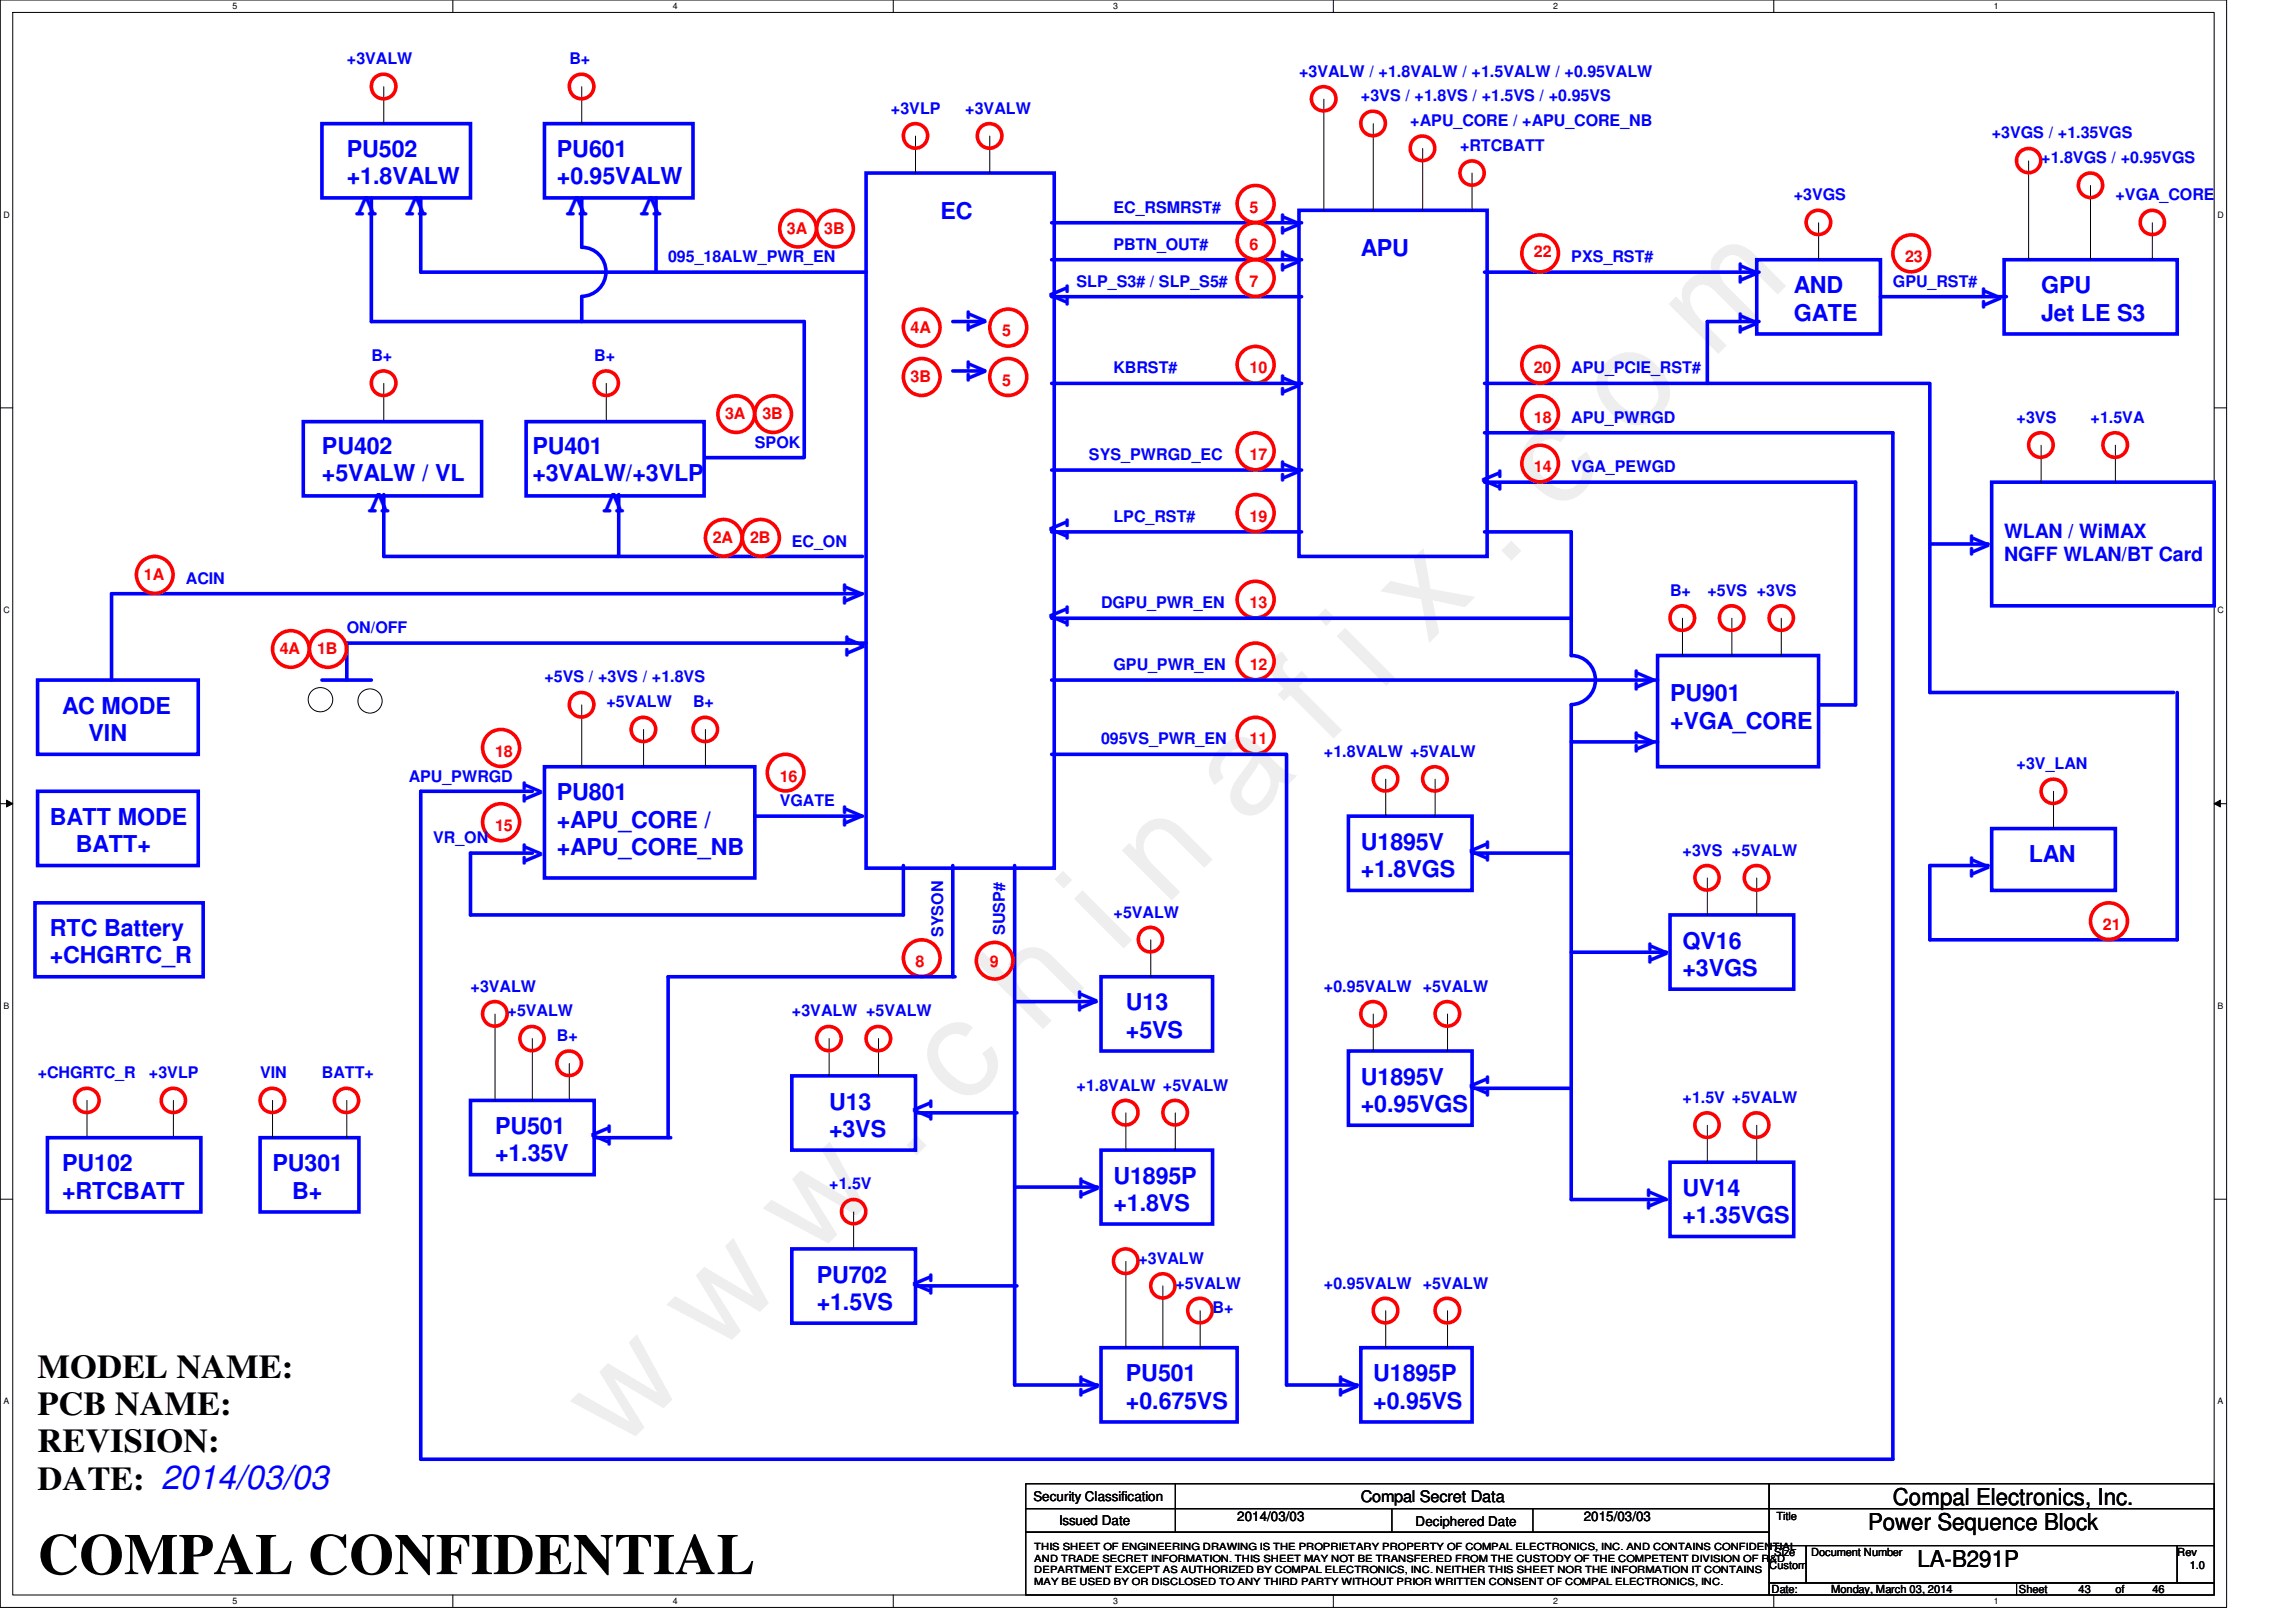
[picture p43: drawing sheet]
<svg xmlns="http://www.w3.org/2000/svg" width="297mm" height="210mm" viewBox="0 0 297 210" stroke-linecap="round" stroke-linejoin="round" font-family="sans-serif">
<defs><g id="words">
<text font-size="17.6" fill="#f00" x="80.1" y="188" transform="rotate(-45 80.1 188)">w w w . c h i n a f i x . c o m</text>
<text font-size="7.5" x="4.9" y="203.7">COMPAL CONFIDENTIAL</text>
<g font-size="4.3" fill="#00f">
<text x="48.7" y="25.4" transform="rotate(180 48.7 25.4)">V</text>
<text x="55.1" y="25.4" transform="rotate(180 55.1 25.4)">V</text>
<text x="75.9" y="25.4" transform="rotate(180 75.9 25.4)">V</text>
<text x="85.5" y="25.4" transform="rotate(180 85.5 25.4)">V</text>
<text x="168.2" y="35.1" transform="rotate(-90 168.2 35.1)">V V</text>
<text x="135.8" y="36.8" transform="rotate(90 135.8 36.8)">V</text>
<text x="227.5" y="36.7" transform="rotate(-90 227.5 36.7)">V</text>
<text x="258.9" y="39.8" transform="rotate(-90 258.9 39.8)">V</text>
<text x="127.6" y="42.9" transform="rotate(-90 127.6 42.9)">V</text>
<text x="227.5" y="43.1" transform="rotate(-90 227.5 43.1)">V</text>
<text x="127.6" y="49.3" transform="rotate(-90 127.6 49.3)">V</text>
<text x="168.2" y="51.1" transform="rotate(-90 168.2 51.1)">V</text>
<text x="50.3" y="63.8" transform="rotate(180 50.3 63.8)">V</text>
<text x="80.7" y="63.8" transform="rotate(180 80.7 63.8)">V</text>
<text x="168.2" y="62.3" transform="rotate(-90 168.2 62.3)">V</text>
<text x="191.8" y="60.8" transform="rotate(90 191.8 60.8)">V</text>
<text x="135.8" y="67.2" transform="rotate(90 135.8 67.2)">V</text>
<text x="257.4" y="71.8" transform="rotate(-90 257.4 71.8)">V</text>
<text x="111.6" y="78.1" transform="rotate(-90 111.6 78.1)">V</text>
<text x="135.8" y="78.4" transform="rotate(90 135.8 78.4)">V</text>
<text x="111.9" y="84.8" transform="rotate(-90 111.9 84.8)">V</text>
<text x="214" y="89.3" transform="rotate(-90 214 89.3)">V</text>
<text x="214" y="97.3" transform="rotate(-90 214 97.3)">V</text>
<text x="70.1" y="103.8" transform="rotate(-90 70.1 103.8)">V</text>
<text x="111.6" y="106.9" transform="rotate(-90 111.6 106.9)">V</text>
<text x="70.1" y="111.8" transform="rotate(-90 70.1 111.8)">V</text>
<text x="190.2" y="108.8" transform="rotate(90 190.2 108.8)">V</text>
<text x="257.4" y="113.5" transform="rotate(-90 257.4 113.5)">V</text>
<text x="215.8" y="124.7" transform="rotate(-90 215.8 124.7)">V</text>
<text x="142" y="130.9" transform="rotate(-90 142 130.9)">V</text>
<text x="118.1" y="142.4" transform="rotate(90 118.1 142.4)">V</text>
<text x="190.2" y="139.2" transform="rotate(90 190.2 139.2)">V</text>
<text x="76.5" y="145.6" transform="rotate(90 76.5 145.6)">V</text>
<text x="142.2" y="155.1" transform="rotate(-90 142.2 155.1)">V</text>
<text x="215.6" y="156.5" transform="rotate(-90 215.6 156.5)">V</text>
<text x="118.1" y="164.8" transform="rotate(90 118.1 164.8)">V</text>
<text x="142.2" y="180.7" transform="rotate(-90 142.2 180.7)">V</text>
<text x="175.8" y="180.7" transform="rotate(-90 175.8 180.7)">V</text>
</g>
<g font-size="4.3">
<text x="4.9" y="178.4">MODEL NAME:</text>
<text x="4.9" y="183.2">PCB NAME:</text>
<text x="4.9" y="188">REVISION:</text>
<text x="4.9" y="192.8">DATE: 2014/03/03</text>
</g>
<g font-size="3" fill="#00f">
<text x="44.9" y="20.4">PU502</text>
<text x="44.9" y="23.9">+1.8VALW</text>
<text x="72.1" y="20.4">PU601</text>
<text x="72.1" y="23.9">+0.95VALW</text>
<text x="121.7" y="28.4">EC</text>
<text x="176.1" y="33.1">APU</text>
<text x="232.1" y="38">AND</text>
<text x="232.1" y="41.5">GATE</text>
<text x="264.1" y="38">GPU</text>
<text x="264.1" y="41.5">Jet LE S3</text>
<text x="41.7" y="58.8">PU402</text>
<text x="68.9" y="58.8">PU401</text>
<text x="41.7" y="62.3">+5VALW / VL</text>
<text x="68.9" y="62.3">+3VALW/+3VLP</text>
<text x="8" y="92.4">AC MODE</text>
<text x="11.4" y="95.9">VIN</text>
<text x="216.1" y="90.8">PU901</text>
<text x="216.1" y="94.3">+VGA_CORE</text>
<text x="6.4" y="106.8">BATT MODE</text>
<text x="72" y="103.6">PU801</text>
<text x="72" y="107.1">+APU_CORE /</text>
<text x="9.8" y="110.3">BATT+</text>
<text x="72" y="110.6">+APU_CORE_NB</text>
<text x="176.1" y="110">U1895V</text>
<text x="176.1" y="113.5">+1.8VGS</text>
<text x="262.5" y="111.6">LAN</text>
<text x="6.4" y="121.2">RTC Battery</text>
<text x="6.4" y="124.7">+CHGRTC_R</text>
<text x="217.7" y="122.8">QV16</text>
<text x="145.7" y="130.8">U13</text>
<text x="217.7" y="126.3">+3VGS</text>
<text x="145.7" y="134.3">+5VS</text>
<text x="107.3" y="143.6">U13</text>
<text x="176.1" y="140.4">U1895V</text>
<text x="176.1" y="143.9">+0.95VGS</text>
<text x="64" y="146.8">PU501</text>
<text x="107.3" y="147.1">+3VS</text>
<text x="8" y="151.6">PU102</text>
<text x="8" y="155.1">+RTCBATT</text>
<text x="35.3" y="151.6">PU301</text>
<text x="37.8" y="155.1">B+</text>
<text x="64" y="150.3">+1.35V</text>
<text x="144.1" y="153.2">U1895P</text>
<text x="217.7" y="154.8">UV14</text>
<text x="144.1" y="156.7">+1.8VS</text>
<text x="217.7" y="158.3">+1.35VGS</text>
<text x="105.7" y="166">PU702</text>
<text x="105.7" y="169.5">+1.5VS</text>
<text x="145.7" y="178.8">PU501</text>
<text x="177.7" y="178.8">U1895P</text>
<text x="145.7" y="182.3">+0.675VS</text>
<text x="177.7" y="182.3">+0.95VS</text>
</g>
<g font-size="3">
<text x="241.7" y="198">Power Sequence Block</text>
<text x="244.9" y="194.7">Compal Electronics, Inc.</text>
<text x="248.1" y="202.7">LA-B291P</text>
</g>
<g font-size="2.5" fill="#00f">
<text x="259.3" y="69.6">WLAN / WiMAX</text>
<text x="259.3" y="72.6">NGFF WLAN/BT Card</text>
</g>
<g font-size="2.1" fill="#00f">
<text x="44.9" y="8.3">+3VALW</text>
<text x="73.7" y="8.3">B+</text>
<text x="168.1" y="9.9">+3VALW / +1.8VALW / +1.5VALW / +0.95VALW</text>
<text x="115.3" y="14.7">+3VLP</text>
<text x="124.9" y="14.7">+3VALW</text>
<text x="176.1" y="13.1">+3VS / +1.8VS / +1.5VS / +0.95VS</text>
<text x="182.5" y="16.3">+APU_CORE / +APU_CORE_NB</text>
<text x="257.7" y="17.9">+3VGS / +1.35VGS</text>
<text x="188.9" y="19.5">+RTCBATT</text>
<text x="264.1" y="21.1">+1.8VGS / +0.95VGS</text>
<text x="144.1" y="27.5">EC_RSMRST#</text>
<text x="232.1" y="25.9">+3VGS</text>
<text x="273.7" y="25.9">+VGA_CORE</text>
<text x="86.4" y="33.9">095_18ALW_PWR_EN</text>
<text x="144.1" y="32.3">PBTN_OUT#</text>
<text x="203.3" y="33.9">PXS_RST#</text>
<text x="139.3" y="37.1">SLP_S3# / SLP_S5#</text>
<text x="244.9" y="37.1">GPU_RST#</text>
<text x="48" y="46.7">B+</text>
<text x="76.9" y="46.7">B+</text>
<text x="144.1" y="48.3">KBRST#</text>
<text x="203.3" y="48.3">APU_PCIE_RST#</text>
<text x="97.7" y="57.9">SPOK</text>
<text x="140.9" y="59.5">SYS_PWRGD_EC</text>
<text x="203.3" y="54.7">APU_PWRGD</text>
<text x="260.9" y="54.7">+3VS</text>
<text x="270.5" y="54.7">+1.5VA</text>
<text x="203.3" y="61.1">VGA_PEWGD</text>
<text x="102.4" y="70.7">EC_ON</text>
<text x="144.1" y="67.5">LPC_RST#</text>
<text x="24" y="75.5">ACIN</text>
<text x="216.1" y="77.1">B+</text>
<text x="220.9" y="77.1">+5VS +3VS</text>
<text x="44.9" y="81.9">ON/OFF</text>
<text x="142.4" y="78.7">DGPU_PWR_EN</text>
<text x="70.4" y="88.3">+5VS / +3VS / +1.8VS</text>
<text x="144.1" y="86.7">GPU_PWR_EN</text>
<text x="78.4" y="91.5">+5VALW</text>
<text x="89.7" y="91.5">B+</text>
<text x="52.9" y="101.1">APU_PWRGD</text>
<text x="142.4" y="96.3">095VS_PWR_EN</text>
<text x="171.3" y="97.9">+1.8VALW +5VALW</text>
<text x="260.9" y="99.5">+3V_LAN</text>
<text x="100.9" y="104.3">VGATE</text>
<text x="56" y="109.1">VR_ON</text>
<text x="217.7" y="110.7">+3VS +5VALW</text>
<text x="144.1" y="118.7">+5VALW</text>
<text x="122" y="121.3" transform="rotate(-90 122 121.3)">SYSON</text>
<text x="130" y="121" transform="rotate(-90 130 121)">SUSP#</text>
<text x="60.9" y="128.3">+3VALW</text>
<text x="65.7" y="131.5">+5VALW</text>
<text x="102.4" y="131.5">+3VALW +5VALW</text>
<text x="171.3" y="128.3">+0.95VALW +5VALW</text>
<text x="72.1" y="134.7">B+</text>
<text x="4.9" y="139.5">+CHGRTC_R</text>
<text x="19.3" y="139.5">+3VLP</text>
<text x="33.7" y="139.5">VIN</text>
<text x="41.7" y="139.5">BATT+</text>
<text x="139.3" y="141.1">+1.8VALW +5VALW</text>
<text x="217.7" y="142.7">+1.5V +5VALW</text>
<text x="107.3" y="153.9">+1.5V</text>
<text x="147.3" y="163.5">+3VALW</text>
<text x="152.1" y="166.8">+5VALW</text>
<text x="171.3" y="166.8">+0.95VALW +5VALW</text>
<text x="156.9" y="169.9">B+</text>
</g>
<g font-size="2.1" fill="#f00">
<text x="161.7" y="27.5">5</text>
<text x="101.8" y="30.2">3A</text>
<text x="106.6" y="30.2">3B</text>
<text x="161.7" y="32.3">6</text>
<text x="198.4" y="33.3">22</text>
<text x="246.5" y="33.9">23</text>
<text x="161.7" y="37.1">7</text>
<text x="117.8" y="43.1">4A</text>
<text x="129.7" y="43.5">5</text>
<text x="117.8" y="49.4">3B</text>
<text x="129.7" y="49.9">5</text>
<text x="161.7" y="48.3">10</text>
<text x="198.4" y="48.3">20</text>
<text x="93.8" y="54.2">3A</text>
<text x="98.6" y="54.2">3B</text>
<text x="161.7" y="59.5">17</text>
<text x="198.4" y="54.7">18</text>
<text x="198.5" y="61.1">14</text>
<text x="92.2" y="70.2">2A</text>
<text x="97" y="70.2">2B</text>
<text x="161.7" y="67.5">19</text>
<text x="18.6" y="75.1">1A</text>
<text x="161.7" y="78.7">13</text>
<text x="36.2" y="84.6">4A</text>
<text x="41" y="84.6">1B</text>
<text x="161.7" y="86.7">12</text>
<text x="64" y="97.9">18</text>
<text x="100.9" y="101.1">16</text>
<text x="161.7" y="96.3">11</text>
<text x="64" y="107.5">15</text>
<text x="118.4" y="125.1">8</text>
<text x="128.1" y="125.1">9</text>
<text x="272.1" y="120.3">21</text>
</g>
<text font-size="2.1" x="176.1" y="194.4">Compal Secret Data</text>
<g font-size="1.7">
<text x="133.7" y="194.3">Security Classification</text>
<text x="137" y="197.3">Issued Date</text>
<text x="160.1" y="196.8">2014/03/03</text>
<text x="183.1" y="197.5">Deciphered Date</text>
<text x="204.9" y="196.8">2015/03/03</text>
</g>
<g font-size="1.4">
<text x="229.8" y="196.8">Title</text>
<text x="228.9" y="203">Custom</text>
<text x="229.5" y="201.4">Size</text>
<text x="234.3" y="201.4">Document Number</text>
<text x="281.7" y="201.4">Rev</text>
<text x="283.3" y="203">1.0</text>
<text x="229.2" y="206.2">Date:</text>
<text x="236.9" y="206.2">Monday, March 03, 2014</text>
<text x="261.2" y="206.2">Sheet</text>
<text x="268.9" y="206.2">43</text>
<text x="273.7" y="206.2">of</text>
<text x="278.5" y="206.2">46</text>
</g>
<g font-size="1.3">
<text x="133.8" y="200.6">THIS SHEET OF ENGINEERING DRAWING IS THE PROPRIETARY PROPERTY OF COMPAL ELECTRONICS, INC. AND CONTAINS CONFIDENTIAL</text>
<text x="133.8" y="202.1">AND TRADE SECRET INFORMATION. THIS SHEET MAY NOT BE TRANSFERED FROM THE CUSTODY OF THE COMPETENT DIVISION OF R&amp;D</text>
<text x="133.8" y="203.6">DEPARTMENT EXCEPT AS AUTHORIZED BY COMPAL ELECTRONICS, INC. NEITHER THIS SHEET NOR THE INFORMATION IT CONTAINS</text>
<text x="133.8" y="205.1">MAY BE USED BY OR DISCLOSED TO ANY THIRD PARTY WITHOUT PRIOR WRITTEN CONSENT OF COMPAL ELECTRONICS, INC.</text>
</g>
<g font-size="1.1">
<text x="30.1" y="1.1">5</text>
<text x="87" y="1.1">4</text>
<text x="144" y="1.1">3</text>
<text x="201" y="1.1">2</text>
<text x="257.9" y="1.1">1</text>
<text x=".5" y="28.2">D</text>
<text x="286.9" y="28.2">D</text>
<text x=".5" y="79.3">C</text>
<text x="286.9" y="79.3">C</text>
<text x=".5" y="130.6">B</text>
<text x="286.9" y="130.6">B</text>
<text x=".5" y="181.7">A</text>
<text x="286.9" y="181.7">A</text>
<text x="30.1" y="207.6">5</text>
<text x="87" y="207.6">4</text>
<text x="144" y="207.6">3</text>
<text x="201" y="207.6">2</text>
<text x="257.9" y="207.6">1</text>
</g>
</g></defs>
<path d="M0 0h288.1v208h-288.1zM1.6 1.6h284.9v204.8h-284.9z" fill="none" stroke="#000" stroke-width=".13"/>
<g fill="#fff">
<path d="M30.1 .2h.6v1.2h-.6z"/>
<path d="M30.1 206.6h.6v1.2h-.6z"/>
</g>
<path d="M58.6 0v1.6M58.6 206.4v1.6" fill="none" stroke="#000" stroke-width=".13"/>
<g fill="#fff">
<path d="M87 .2h.6v1.2h-.6z"/>
<path d="M87 206.6h.6v1.2h-.6z"/>
</g>
<path d="M115.6 0v1.6M115.6 206.4v1.6" fill="none" stroke="#000" stroke-width=".13"/>
<g fill="#fff">
<path d="M144 .2h.6v1.2h-.6z"/>
<path d="M144 206.6h.6v1.2h-.6z"/>
</g>
<path d="M172.5 0v1.6M172.5 206.4v1.6" fill="none" stroke="#000" stroke-width=".13"/>
<g fill="#fff">
<path d="M200.9 .2h.6v1.2h-.6z"/>
<path d="M200.9 206.6h.6v1.2h-.6z"/>
</g>
<path d="M229.5 0v1.6M229.5 206.4v1.6" fill="none" stroke="#000" stroke-width=".13"/>
<g fill="#fff">
<path d="M257.9 .2h.6v1.2h-.6z"/>
<path d="M257.9 206.6h.6v1.2h-.6z"/>
<path d="M.5 27.2h.7v1.2h-.7z"/>
<path d="M286.9 27.2h.7v1.2h-.7z"/>
<path d="M.5 78.4h.7v1.1h-.7z"/>
<path d="M286.9 78.4h.7v1.1h-.7z"/>
</g>
<path d="M0 52.8h1.6M286.5 52.8h1.6" fill="none" stroke="#000" stroke-width=".13"/>
<g fill="#fff">
<path d="M.5 129.6h.7v1.2h-.7z"/>
<path d="M286.9 129.6h.7v1.2h-.7z"/>
</g>
<path d="M0 104h1.6M.8 103.5l.8 .5-.8 .4zM286.5 104l.8-.5v.9zM286.5 104h1.6" fill="none" stroke="#000" stroke-width=".13"/>
<path d="M.8 103.5l.8 .5-.8 .4zM286.5 104l.8-.5v.9z" fill="#000"/>
<g fill="#fff">
<path d="M.5 180.8h.7v1.1h-.7z"/>
<path d="M286.9 180.8h.7v1.1h-.7z"/>
</g>
<g fill="none" stroke="#000" stroke-width=".13">
<path d="M49.7 11.2v4.8M75.3 11.2v4.8M118.4 17.6v4.8M128 17.6v4.8M171.3 12.8v14.4M177.7 16v11.2M184.1 19.2v8M190.4 22.4v4.8M262.5 20.8v12.8M270.5 24v9.6M278.5 28.8v4.8M49.7 49.6v4.8"/>
<path d="M264.1 57.6v4.8M273.7 57.6v4.8M265.7 102.4v4.8M64 131.2v11.2M0 155.2h1.6M11.3 142.4v4.8M22.4 142.4v4.8M35.3 142.4v4.8M44.9 142.4v4.8M286.5 155.2h1.6M132.7 192h96.2v3.2h-96.2zM132.7 195.2h96.2v3.1h-96.2z"/>
<path d="M132.7 198.3h96.2v8.1h-96.2zM152.1 192v6.3M180.1 195.2v3.1M198.3 195.2v3.1M228.9 192h57.6v3.2h-57.6zM228.9 195.2h57.6v4.8h-57.6zM228.9 200h4.8v4.8h-4.8zM228.9 204.8h32v1.6h-32zM233.7 200h48v4.8h-48zM260.9 204.8h25.6v1.6h-25.6zM281.7 200h4.8v4.8h-4.8z"/>
<circle cx="41.5" cy="90.5" r="1.58"/>
<circle cx="47.9" cy="90.7" r="1.57"/>
</g>
<g fill="none" stroke="#00f" stroke-width=".47">
<path d="M41.7 16h19.2v9.6h-19.2zM70.4 16h19.3v9.6h-19.3zM48 25.6v16h56M54.4 25.6v9.6h57.6M112 22.4h24.4v89.9h-24.4zM136 33.6h32.4M136 38.4h32.4M136 28.8h32.4M168.1 27.2h24.3v44.8h-24.3zM192.1 35.2h35.5M227.3 33.6h16v9.6h-16zM243.3 38.4h16.3"/>
<path d="M259.3 33.6h22.4v9.6h-22.4zM39.2 54.6h23.1v9.6h-23.1zM136 49.6h32.4M192.1 56h52.8v132.8h-190.5v-86.4h14.5M192.1 49.6h57.6v40h31.5M49.7 64v8h61.9M111.6 76.8h-97.2v11.2M136 60.8h32.4M136 68.8h32.4M192.1 62.4h48v28.8h-4.8M249.7 70.4h7.5M257.7 62.4h28.8v16h-28.8z"/>
<path d="M4.9 88h20.7v9.6h-20.7zM41.7 88h6.3M112 83.2h-67.1v4.8M136 80h67.3M136 97.6h30.4v81.6M136 88h78.4M203.3 91.2v64M281.7 89.6v32h-32v-9.6h7.5M4.5 116.8h21.8v9.6h-21.8zM4.9 102.4h20.7v9.6h-20.7zM68.9 110.4h-8v8h56M131.3 112v67.2"/>
<path d="M257.7 107.2h16v8h-16zM86.4 126.4h37.2M6.1 147.2h19.9v9.6h-19.9zM33.6 147.2h12.8v9.6h-12.8zM60.9 142.4h16v9.6h-16z"/>
</g>
<g fill="none" stroke="#f00" stroke-width=".47">
<circle cx="49.6" cy="11.2" r="1.6"/>
<circle cx="75.2" cy="11.2" r="1.6"/>
<circle cx="118.4" cy="17.6" r="1.58"/>
<circle cx="128" cy="17.6" r="1.6"/>
<circle cx="171.3" cy="12.8" r="1.58"/>
<circle cx="177.6" cy="16" r="1.6"/>
<circle cx="184" cy="19.2" r="1.6"/>
<circle cx="162.4" cy="26.4" r="2.39"/>
<circle cx="190.4" cy="22.4" r="1.57"/>
<circle cx="247.2" cy="32.8" r="2.38"/>
<circle cx="262.4" cy="20.8" r="1.57"/>
<circle cx="270.4" cy="24" r="1.58"/>
<circle cx="278.5" cy="28.8" r="1.57"/>
<circle cx="49.6" cy="49.6" r="1.6"/>
<circle cx="264" cy="57.6" r="1.6"/>
<circle cx="273.6" cy="57.6" r="1.6"/>
<circle cx="20" cy="74.4" r="2.38"/>
<circle cx="37.6" cy="84" r="2.37"/>
<circle cx="42.4" cy="84" r="2.38"/>
<circle cx="64.8" cy="96.8" r="2.39"/>
<circle cx="64.8" cy="106.4" r="2.39"/>
<circle cx="265.7" cy="102.4" r="1.58"/>
<circle cx="272.9" cy="119.2" r="2.38"/>
<circle cx="64" cy="131.2" r="1.6"/>
<circle cx="68.8" cy="134.4" r="1.57"/>
<circle cx="11.2" cy="142.4" r="1.58"/>
<circle cx="22.4" cy="142.4" r="1.57"/>
<circle cx="35.2" cy="142.4" r="1.58"/>
<circle cx="44.8" cy="142.4" r="1.57"/>
</g>
<use href="#words"/>
</svg>
